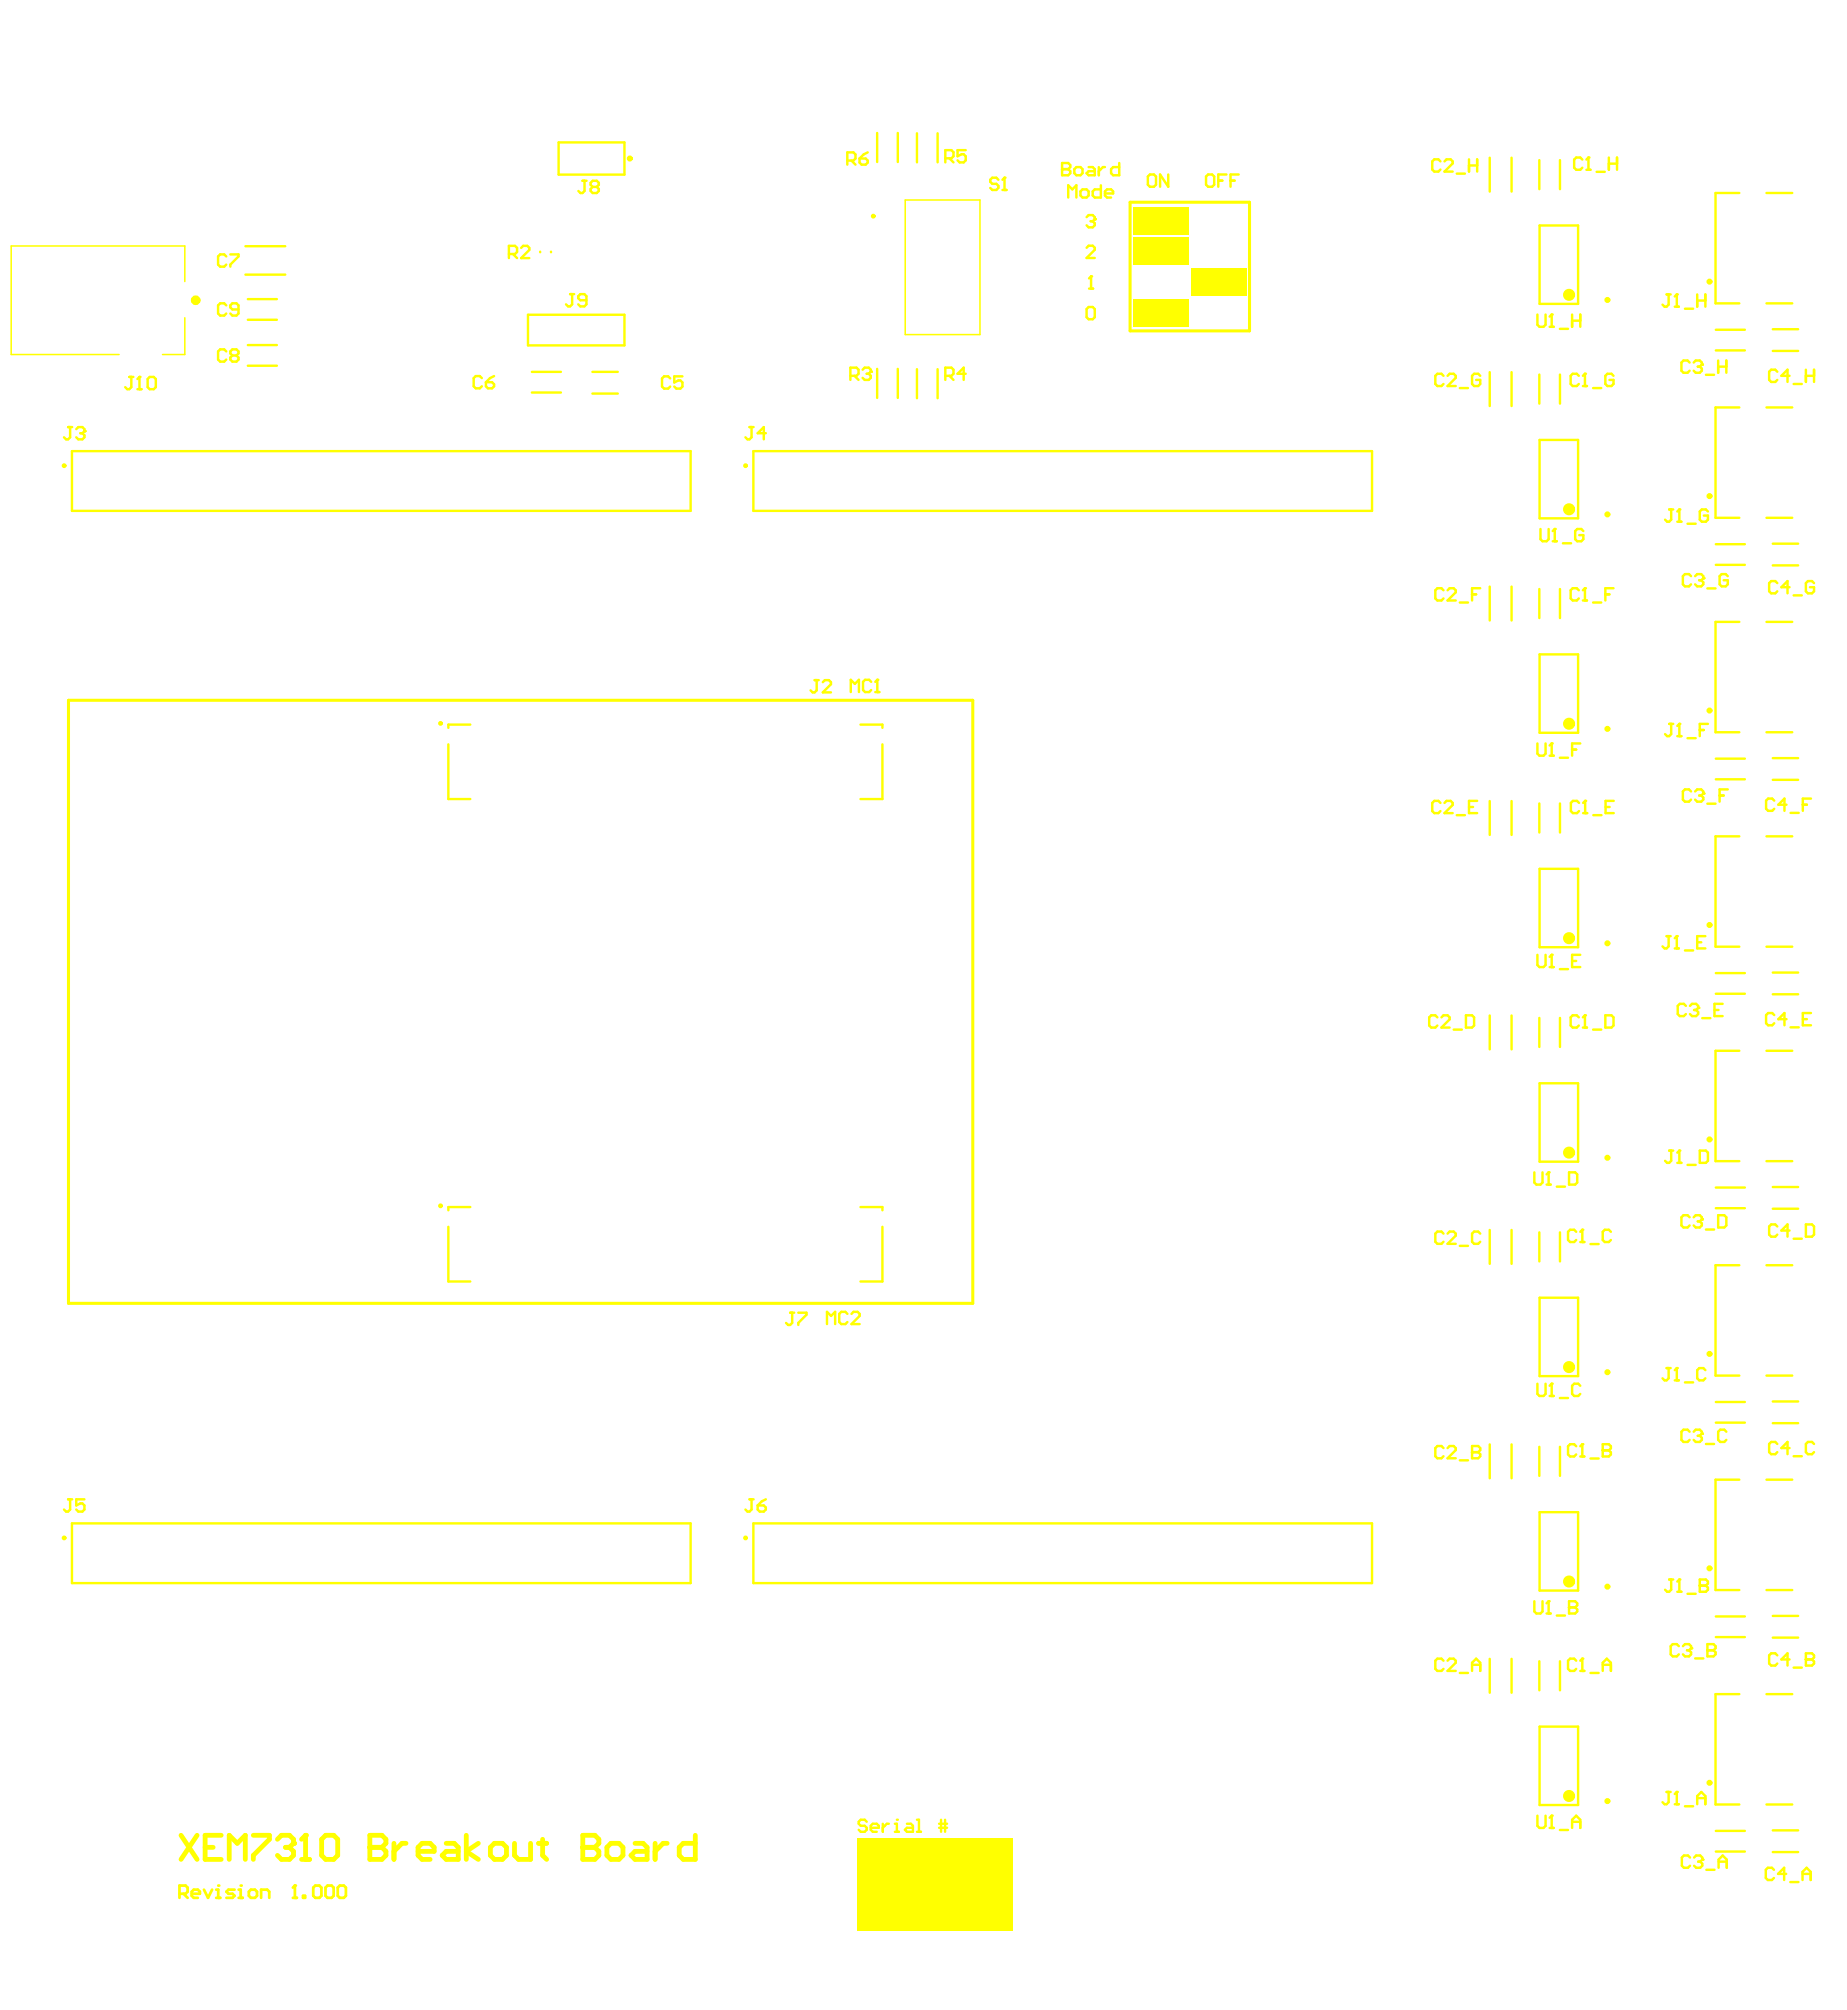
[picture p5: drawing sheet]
<svg xmlns="http://www.w3.org/2000/svg" width="509mm" height="555mm" viewBox="0 0 509 555" stroke-linecap="round" stroke-linejoin="round" font-family="sans-serif">
<path d="M311.7 55.8h32.9v35.5h-32.9zM18.9 193.2h249.4v166.4h-249.4z" fill="none" stroke="#ff0" stroke-width=".84"/>
<g fill="none" stroke="#ff0" stroke-width=".66">
<path d="M154.1 39.3h18.1v8.9h-18.1zM241.9 36.7v8M247.6 36.7v8M252.9 36.8v8M258.6 36.8v8M410.9 43.5v9.4M416.9 43.5v9.4M424.6 44.2v8M430.2 44.2v8M479.7 53.2h-6.6v30.5h6.6M487.2 53.2h7.1M67.7 75.8h11"/>
<path d="M67.7 67.9h11M149 69.4v.2M152 69.4v.2M424.6 62.2h10.6v21.6h-10.6zM68.3 82.5h8.1M68.3 88.2h8.1M68.3 95.2h8.1M145.6 86.8h26.6v8.5h-26.6zM473.2 91h8M473.2 96.7h8M487.2 83.7h7.1M488.9 90.8h7"/>
<path d="M488.9 96.8h7M68.3 100.9h8.1M146.7 108.3h8M146.7 102.6h8M163.4 102.6h7M163.4 108.6h7M241.9 101.8v8M247.6 101.8v8M252.9 101.9v8M258.6 101.9v8M410.9 102.7v9.3M416.9 102.7v9.3"/>
<path d="M424.6 103.3v8.1M430.2 103.3v8.1M479.7 112.4h-6.6v30.5h6.6M487.2 112.4h7.1M19.8 124.5h170.7v16.5h-170.7zM207.8 124.5h170.6v16.5h-170.6zM424.6 121.4h10.6v21.6h-10.6zM473.2 150.1h8M473.2 155.8h8M487.2 142.9h7.1M488.9 156h7M488.9 150h7"/>
<path d="M410.9 161.8v9.4M416.9 161.8v9.4M424.6 162.5v8M430.2 162.5v8M479.7 171.6h-6.6v30.4h6.6M487.2 171.6h7.1M129.7 199.9h-6v.9M237.3 199.9h6.1v.9M424.6 180.5h10.6v21.7h-10.6zM123.7 205.4v15.1h6M243.4 205.4v15.1h-6.1M473.2 209.3h8"/>
<path d="M473.2 215h8M487.2 202h7.1M488.9 215.2h7M488.9 209.2h7M410.9 221v9.4M416.9 221v9.4M424.6 221.7v8M424.6 239.7h10.6v21.6h-10.6zM430.2 221.7v8M479.7 230.7h-6.6v30.5h6.6M487.2 230.7h7.1M473.2 268.5h8"/>
<path d="M473.2 274.2h8M487.2 261.2h7.1M488.9 274.3h7M488.9 268.3h7M410.9 280.2v9.3M416.9 280.2v9.3M424.6 280.8v8.1M424.6 298.9h10.6v21.6h-10.6zM430.2 280.8v8.1M479.7 289.9h-6.6v30.5h6.6M487.2 289.9h7.1M123.7 338.5v15.1h6"/>
<path d="M129.7 333h-6v.9M237.3 333h6.1v.9M243.4 338.5v15.1h-6.1M410.9 339.3v9.4M416.9 339.3v9.4M473.2 327.6h8M473.2 333.3h8M487.2 320.4h7.1M488.9 333.5h7M488.9 327.5h7M424.6 340v8M424.6 358h10.6v21.7h-10.6z"/>
<path d="M430.2 340v8M479.7 349.1h-6.6v30.4h6.6M487.2 349.1h7.1M487.2 379.5h7.1M410.9 398.5v9.4M416.9 398.5v9.4M424.6 399.2v8M430.2 399.2v8M473.2 386.8h8M473.2 392.5h8M488.9 392.7h7M488.9 386.7h7"/>
<path d="M424.6 417.2h10.6v21.6h-10.6zM479.7 408.3h-6.6v30.4h6.6M487.2 408.3h7.1M19.8 420.3h170.7v16.5h-170.7zM207.8 420.3h170.6v16.5h-170.6zM487.2 438.7h7.1M410.9 457.7v9.3M416.9 457.7v9.3M424.6 458.3v8.1M430.2 458.3v8.1M473.2 446h8M473.2 451.7h8"/>
<path d="M488.9 451.8h7M488.9 445.8h7M424.6 476.4h10.6v21.6h-10.6zM479.7 467.4h-6.6v30.5h6.6M487.2 467.4h7.1M487.2 497.9h7.1M473.2 510.8h8M473.2 505.2h8M488.9 505h7M488.9 511h7"/>
</g>
<path d="M249.7 55.2h20.6v37.1h-20.6zM51 77.7v-9.8h-47.9v29.9h29.7M51 87.7v10.1h-6.2" fill="none" stroke="#ff0" stroke-width=".42"/>
<g fill="#ff0">
<path d="M312.5 82.4h15.2v7.6h-15.2z" fill-rule="evenodd"/>
<path d="M312.5 65.5h15.2v7.6h-15.2z" fill-rule="evenodd"/>
<path d="M328.6 74h15.2v7.6h-15.2z" fill-rule="evenodd"/>
<path d="M312.5 57.1h15.2v7.6h-15.2z" fill-rule="evenodd"/>
<path d="M236.4 507h43v25.6h-43z" fill-rule="evenodd"/>
</g>
<path d="M294.6 54.5v-3.4l1.1 1.1 1.2-1.1v3.4M298.6 52.2h1.1l.5 .6v1.1l-.5 .6h-1.1l-.6-.6v-1.1zM303.6 51.1v3.4h-1.7l-.5-.6v-1.1l.5-.6h1.7M304.8 53.4h2.2v-.6l-.6-.6h-1.1l-.5 .6v1.1l.5 .6h1.1M300.4 79.6h1.1M300.9 76.2v3.4M300.3 84.7h1.1l.5 .6v2.2l-.5 .6h-1.1l-.6-.6v-2.2z" fill="none" stroke="#ff0" stroke-width=".68"/>
<circle cx="300.9" cy="76.2" r=".34" fill="#ff0"/>
<path d="M299.7 59.9l.6-.6h1.1l.5 .6v.6M299.7 68.4l.6-.6h1.1l.5 .6v.5l-2.2 2.3h2.2M300.9 76.2l-.5 .6" fill="none" stroke="#ff0" stroke-width=".68"/>
<circle cx="301.9" cy="60.5" r=".34" fill="#ff0"/>
<path d="M292.9 45v3.4h1.7l.6-.6v-.6l-.6-.5h-1.7M300.8 61h.6M301.4 61l.5 .6v.6l-.5 .5h-1.1l-.6-.5M301.9 60.5l-.5 .5" fill="none" stroke="#ff0" stroke-width=".68"/>
<circle cx="292.9" cy="46.7" r=".34" fill="#ff0"/>
<g fill="none" stroke="#ff0" stroke-width=".68">
<path d="M292.9 45h1.7l.6 .5v.6l-.6 .6h-1.7M296.9 46.1h1.1l.6 .6v1.1l-.6 .6h-1.1l-.6-.6v-1.1zM300.2 46.1h1.2l.5 .6v1.7h-1.7l-.5-.6 .5-.6h1.7M303.1 46.1v2.3M304.8 46.1h-.6l-1.1 1.1M308.7 45v3.4h-1.7l-.6-.6v-1.1l.6-.6h1.7M317.1 48.1h1.2l.5 .6v2.3l-.5 .5h-1.2l-.5-.5v-2.3zM322.2 48.1v3.4l-2.2-3.4v3.4M333.2 48.1h1.1l.6 .6v2.3l-.6 .5h-1.1l-.6-.5v-2.3zM336 49.8h1.1M338.3 48.1h-2.3v3.4M339.4 49.8h1.1"/>
<path d="M341.6 48.1h-2.2v3.4"/>
</g>
<path d="M80.8 523.6h1.1M81.3 520.2v3.4" fill="none" stroke="#ff0" stroke-width=".76"/>
<circle cx="81.3" cy="520.2" r=".38" fill="#ff0"/>
<path d="M81.3 520.2l-.5 .6M83.6 523.1h.5v.5h-.5zM86.4 520.8l.6-.6h1.1l.5 .6v2.3l-.5 .5h-1.1l-.6-.5zM90.3 520.2h1.2l.5 .6v2.3l-.5 .5h-1.2l-.5-.5v-2.3zM93.7 520.2h1.1l.6 .6v2.3l-.6 .5h-1.1l-.5-.5v-2.3z" fill="none" stroke="#ff0" stroke-width=".76"/>
<path d="M234.6 190.9v-3.3l1.2 1.1 1.1-1.1v3.3M240.3 188.1l-.6-.5h-1.1l-.6 .5v2.3l.6 .5h1.1l.6-.5M241.4 190.9h1.1M242 187.6v3.3" fill="none" stroke="#ff0" stroke-width=".68"/>
<circle cx="242" cy="187.6" r=".34" fill="#ff0"/>
<path d="M242 187.6l-.6 .5M228.1 365.3v-3.4l1.1 1.2 1.1-1.2v3.4M233.7 362.5l-.5-.6h-1.2l-.5 .6v2.3l.5 .5h1.2l.5-.5M234.8 362.5l.6-.6h1.1l.6 .6v.6l-2.3 2.2h2.3" fill="none" stroke="#ff0" stroke-width=".68"/>
<path d="M49.9 506.4l4.5 6.6M54.4 506.4l-4.5 6.6M56.6 509.7h2.2M61 506.4h-4.4v6.6h4.4M63.2 513v-6.6l2.2 2.2 2.3-2.2v6.6M69.9 506.4h4.4v1.1l-4.4 4.4v1.1M76.5 507.5l1.1-1.1h2.2l1.2 1.1v1.1" fill="none" stroke="#ff0" stroke-width="1.3"/>
<circle cx="81" cy="508.6" r=".66" fill="#ff0"/>
<path d="M78.7 509.7h1.1M79.8 509.7l1.2 1.1v1.1l-1.2 1.1h-2.2l-1.1-1.1M81 508.6l-1.2 1.1M83.2 513h2.2M84.3 506.4v6.6" fill="none" stroke="#ff0" stroke-width="1.3"/>
<circle cx="84.3" cy="506.4" r=".66" fill="#ff0"/>
<path d="M84.3 506.4l-1.1 1.1M89.8 506.4h2.2l1.1 1.1v4.4l-1.1 1.1h-2.2l-1.1-1.1v-4.4zM102 506.4v6.6h3.3l1.1-1.1v-1.1l-1.1-1.1h-3.3" fill="none" stroke="#ff0" stroke-width="1.3"/>
<circle cx="102" cy="509.7" r=".66" fill="#ff0"/>
<path d="M102 506.4h3.3l1.1 1.1v1.1l-1.1 1.1h-3.3M108.7 508.6v4.4M112 508.6h-1.1l-2.2 2.2M115.3 510.8h4.4v-1.1l-1.1-1.1h-2.2l-1.1 1.1v2.2l1.1 1.1h2.2M123.1 508.6h2.2l1.1 1.1v3.3h-3.3l-1.1-1.1 1.1-1.1h3.3M128.6 506.4v6.6M131.9 508.6l-3.3 2.2 3.3 2.2M136.4 508.6h2.2l1.1 1.1v2.2l-1.1 1.1h-2.2l-1.1-1.1v-2.2zM141.9 508.6v3.3l1.1 1.1h3.3v-4.4M148.5 508.6h2.3M149.7 507.5v4.4l1.1 1.1M160.7 506.4v6.6h3.4l1.1-1.1v-1.1l-1.1-1.1h-3.4" fill="none" stroke="#ff0" stroke-width="1.3"/>
<circle cx="160.7" cy="509.7" r=".66" fill="#ff0"/>
<path d="M160.7 506.4h3.4l1.1 1.1v1.1l-1.1 1.1h-3.4M168.5 508.6h2.2l1.1 1.1v2.2l-1.1 1.1h-2.2l-1.1-1.1v-2.2zM175.1 508.6h2.3l1.1 1.1v3.3h-3.4l-1.1-1.1 1.1-1.1h3.4M180.7 508.6v4.4M184 508.6h-1.1l-2.2 2.2M191.8 506.4v6.6h-3.4l-1.1-1.1v-2.2l1.1-1.1h3.4" fill="none" stroke="#ff0" stroke-width="1.3"/>
<path d="M49.5 522.5h1.7l.5-.6v-1.1l-.5-.6h-1.7v3.4M50.6 522.5l1.1 1.1M52.9 522.5h2.2v-.6l-.5-.5h-1.2l-.5 .5v1.2l.5 .5h1.2M56.3 521.4l1.1 2.2 1.1-2.2M59.6 523.6h1.2M59.6 521.4h.6v2.2" fill="none" stroke="#ff0" stroke-width=".76"/>
<circle cx="60.2" cy="520.2" r=".38" fill="#ff0"/>
<path d="M64.7 521.4h-1.7l-.6 .5 .6 .6h1.1l.6 .6-.6 .5h-1.7M65.8 523.6h1.1M65.8 521.4h.6v2.2" fill="none" stroke="#ff0" stroke-width=".76"/>
<circle cx="66.4" cy="520.2" r=".38" fill="#ff0"/>
<path d="M69.2 521.4h1.1l.6 .5v1.2l-.6 .5h-1.1l-.6-.5v-1.2zM72 523.6v-2.2h1.7l.6 .5v1.7" fill="none" stroke="#ff0" stroke-width=".76"/>
<path d="M239 502.6l-.5-.5h-1.1l-.6 .5v.6l.6 .5h1.1l.5 .6v.5l-.5 .6h-1.1l-.6-.6M240.2 504.3h2.2v-.6l-.6-.5h-1.1l-.5 .5v1.1l.5 .6h1.1M243.5 503.2v2.2M245.1 503.2h-.5l-1.1 1.1M246.8 505.4h1.1M246.8 503.2h.6v2.2" fill="none" stroke="#ff0" stroke-width=".66"/>
<circle cx="247.4" cy="502.1" r=".33" fill="#ff0"/>
<path d="M250.1 503.2h1.1l.6 .5v1.7h-1.7l-.5-.6 .5-.5h1.7M252.9 505.4h1.1M252.9 502.1h.6v3.3M259 503.2h2.2M259 504.3h2.2M259.5 502.1v3.3M260.7 502.1v3.3" fill="none" stroke="#ff0" stroke-width=".66"/>
<path d="M459.7 81.2h1.1M460.2 81.2v2.9l-.5 .5h-.6l-.6-.5M461.9 84.6h1.1M462.5 81.2v3.4" fill="none" stroke="#ff0" stroke-width=".68"/>
<circle cx="462.5" cy="81.2" r=".34" fill="#ff0"/>
<path d="M462.5 81.2l-.6 .6M464.7 85.2h2.3M468.1 81.2v3.4M468.1 82.9h2.2M470.3 81.2v3.4M460.4 140.6h1.1M460.9 140.6v2.8l-.5 .5h-.6l-.6-.5M462.6 143.9h1.1M463.2 140.6v3.3" fill="none" stroke="#ff0" stroke-width=".68"/>
<circle cx="463.2" cy="140.6" r=".34" fill="#ff0"/>
<path d="M463.2 140.6l-.6 .5M465.4 144.5h2.3M471.1 141.1l-.6-.5h-1.1l-.6 .5v2.3l.6 .5h1.1l.6-.5v-1.2h-1.2M460.4 199.7h1.1M460.9 199.7v2.8l-.5 .6h-.6l-.6-.6M463.2 199.7v3.4M462.6 203.1h1.1" fill="none" stroke="#ff0" stroke-width=".68"/>
<circle cx="463.2" cy="199.7" r=".34" fill="#ff0"/>
<path d="M463.2 199.7l-.6 .6M471.1 199.7h-2.3v3.4M465.4 203.7h2.3M468.8 201.4h1.1M459.7 258.3h1.1M460.2 258.3v2.8l-.5 .6h-.6l-.6-.6M462.5 258.3v3.4M461.9 261.7h1.1" fill="none" stroke="#ff0" stroke-width=".68"/>
<circle cx="462.5" cy="258.3" r=".34" fill="#ff0"/>
<path d="M462.5 258.3l-.6 .6M468.1 260h1.1M470.3 258.3h-2.2v3.4h2.2M464.7 262.2h2.3M460.4 317.5h1.1M460.9 317.5v2.8l-.5 .5h-.6l-.6-.5M463.2 317.5v3.3M462.6 320.8h1.1" fill="none" stroke="#ff0" stroke-width=".68"/>
<circle cx="463.2" cy="317.5" r=".34" fill="#ff0"/>
<path d="M463.2 317.5l-.6 .5M468.8 317.5h1.7l.6 .5v2.3l-.6 .5h-1.7zM465.4 321.4h2.3M459.7 377.5h1.1M460.2 377.5v2.8l-.5 .5h-.6l-.6-.5M462.5 377.5v3.3M461.9 380.8h1.1" fill="none" stroke="#ff0" stroke-width=".68"/>
<circle cx="462.5" cy="377.5" r=".34" fill="#ff0"/>
<path d="M462.5 377.5l-.6 .5M470.3 378l-.5-.5h-1.1l-.6 .5v2.3l.6 .5h1.1l.5-.5M464.7 381.4h2.3M460.4 435.8h1.1M460.9 435.8v2.8l-.5 .6h-.6l-.6-.6M462.6 439.2h1.1M463.2 435.8v3.4" fill="none" stroke="#ff0" stroke-width=".68"/>
<circle cx="463.2" cy="435.8" r=".34" fill="#ff0"/>
<path d="M463.2 435.8l-.6 .6M465.4 439.7h2.3M468.8 435.8v3.4h1.7l.6-.6v-.6l-.6-.5h-1.7" fill="none" stroke="#ff0" stroke-width=".68"/>
<circle cx="468.8" cy="437.5" r=".34" fill="#ff0"/>
<path d="M468.8 435.8h1.7l.6 .6v.5l-.6 .6h-1.7M459.7 494.4h1.1M460.2 494.4v2.8l-.5 .6h-.6l-.6-.6M461.9 497.8h1.1M462.5 494.4v3.4" fill="none" stroke="#ff0" stroke-width=".68"/>
<circle cx="462.5" cy="494.4" r=".34" fill="#ff0"/>
<path d="M424 86.8v2.8l.6 .6h1.1l.6-.6v-2.8M427.4 90.2h1.1M428 86.8v3.4M462.5 494.4l-.6 .6M464.7 498.4h2.3M468.1 497.8v-2.3l1.1-1.1 1.1 1.1v2.3M468.1 496.1h2.2" fill="none" stroke="#ff0" stroke-width=".68"/>
<circle cx="428" cy="86.8" r=".34" fill="#ff0"/>
<path d="M428 86.8l-.6 .6M430.2 90.7h2.3M433.6 86.8v3.4M433.6 88.5h2.2M435.8 86.8v3.4M424.9 146v2.8l.5 .5h1.2l.5-.5v-2.8M428.2 149.3h1.2M428.8 146v3.3" fill="none" stroke="#ff0" stroke-width=".68"/>
<circle cx="428.8" cy="146" r=".34" fill="#ff0"/>
<path d="M428.8 146l-.6 .5M431.1 149.9h2.2M436.7 146.5l-.6-.5h-1.1l-.6 .5v2.3l.6 .5h1.1l.6-.5v-1.2h-1.1M424 205.1v2.8l.6 .6h1.1l.6-.6v-2.8M427.4 208.5h1.1M428 205.1v3.4" fill="none" stroke="#ff0" stroke-width=".68"/>
<circle cx="428" cy="205.1" r=".34" fill="#ff0"/>
<path d="M428 205.1l-.6 .6M430.2 209.1h2.3M433.6 206.8h1.1M435.8 205.1h-2.2v3.4M424 263.4v2.9l.6 .5h1.1l.6-.5v-2.9M427.4 266.8h1.1M428 263.4v3.4" fill="none" stroke="#ff0" stroke-width=".68"/>
<circle cx="428" cy="263.4" r=".34" fill="#ff0"/>
<path d="M428 263.4l-.6 .6M430.2 267.4h2.3M433.6 265.1h1.1M435.8 263.4h-2.2v3.4h2.2M423.2 323.5v2.8l.5 .5h1.2l.5-.5v-2.8M426.6 326.8h1.1M427.1 323.5v3.3" fill="none" stroke="#ff0" stroke-width=".68"/>
<circle cx="427.1" cy="323.5" r=".34" fill="#ff0"/>
<path d="M427.1 323.5l-.5 .5M429.4 327.4h2.2M432.7 323.5h1.7l.6 .5v2.3l-.6 .5h-1.7zM424 381.8v2.8l.6 .6h1.1l.6-.6v-2.8M427.4 385.2h1.1M428 381.8v3.4" fill="none" stroke="#ff0" stroke-width=".68"/>
<circle cx="428" cy="381.8" r=".34" fill="#ff0"/>
<path d="M428 381.8l-.6 .5M430.2 385.7h2.3M435.8 382.3l-.5-.5h-1.1l-.6 .5v2.3l.6 .6h1.1l.5-.6M423.2 441.8v2.8l.5 .6h1.2l.5-.6v-2.8M426.6 445.2h1.1M427.1 441.8v3.4" fill="none" stroke="#ff0" stroke-width=".68"/>
<circle cx="427.1" cy="441.8" r=".34" fill="#ff0"/>
<path d="M427.1 441.8l-.5 .6M429.4 445.7h2.2M432.7 441.8v3.4h1.7l.6-.6v-.6l-.6-.5h-1.7" fill="none" stroke="#ff0" stroke-width=".68"/>
<circle cx="432.7" cy="443.5" r=".34" fill="#ff0"/>
<path d="M432.7 441.8h1.7l.6 .6v.5l-.6 .6h-1.7M424 501v2.8l.6 .5h1.1l.6-.5v-2.8M427.4 504.3h1.1M428 501v3.3" fill="none" stroke="#ff0" stroke-width=".68"/>
<circle cx="428" cy="501" r=".34" fill="#ff0"/>
<path d="M275.4 49.6l-.6-.6h-1.1l-.6 .6v.6l.6 .5h1.1l.6 .6v.5l-.6 .6h-1.1l-.6-.6M276.5 52.4h1.1M277 49v3.4M428 501l-.6 .5M430.2 504.9h2.3M433.6 504.3v-2.2l1.1-1.1 1.1 1.1v2.2M433.6 502.6h2.2" fill="none" stroke="#ff0" stroke-width=".68"/>
<circle cx="277" cy="49" r=".34" fill="#ff0"/>
<g fill="none" stroke="#ff0" stroke-width=".68">
<path d="M233.7 44.3h1.7l.5-.6v-1.1l-.5-.6h-1.7v3.4M234.8 44.3l1.1 1.1M237.1 43.7h1.7l.5 .6v.6l-.5 .5h-1.2l-.5-.5zM239.3 42l-1.1 .6-1.1 1.1M260.7 43.7h1.7l.6-.6v-1.1l-.6-.6h-1.7v3.4M261.8 43.7l1.2 1.1M266.4 41.4h-2.3v1.7l1.1-.5h.6l.6 .5v1.1l-.6 .6h-1.1l-.6-.6M277 49l-.5 .6M234.5 103.7h1.7l.6-.6v-1.1l-.6-.6h-1.7v3.4M235.7 103.7l1.1 1.1M237.9 102l.6-.6h1.1l.6 .6v.6M260.7 103.7h1.7l.6-.6v-1.1l-.6-.6h-1.7v3.4"/>
<path d="M261.8 103.7l1.2 1.1M266.4 103.1h-2.3l1.7-1.7v3.4"/>
</g>
<circle cx="240.2" cy="102.6" r=".34" fill="#ff0"/>
<path d="M140.4 70.1h1.6l.6-.6v-1.1l-.6-.6h-1.6v3.4M141.5 70.1l1.1 1.1M143.7 68.4l.6-.6h1.1l.6 .6v.6l-2.3 2.2h2.3M35.7 104h1.1M36.2 104v2.8l-.5 .6h-.6l-.6-.6M37.9 107.4h1.1M38.5 104v3.4M239 103.1h.6M239.6 103.1l.6 .6v.6l-.6 .5h-1.1l-.6-.5M240.2 102.6l-.6 .5" fill="none" stroke="#ff0" stroke-width=".68"/>
<circle cx="38.5" cy="104" r=".34" fill="#ff0"/>
<g fill="none" stroke="#ff0" stroke-width=".68">
<path d="M160.7 49.9h1.1M161.2 49.9v2.8l-.5 .6h-.6l-.6-.6M163.5 51.6l-.6-.6v-.6l.6-.5h1.1l.6 .5v.6l-.6 .6M163.5 51.6l-.6 .5v.6l.6 .6h1.1l.6-.6v-.6l-.6-.5M163.5 51.6h1.1M157.2 81.2h1.2M157.8 81.2v2.8l-.6 .5h-.5l-.6-.5M161.7 82.8h-1.7l-.5-.5v-.6l.5-.5h1.2l.5 .5v2.3l-.5 .5h-1.2l-.5-.5M18.8 117.8h1.1M19.3 117.8v2.9l-.5 .5h-.6l-.5-.5M21 118.4l.6-.6h1.1l.6 .6v.6M38.5 104l-.6 .6"/>
<path d="M41.3 104h1.1l.6 .6v2.2l-.6 .6h-1.1l-.6-.6v-2.2zM206.7 117.8h1.1M207.3 117.8v2.9l-.6 .5h-.5l-.6-.5M211.2 119.5h-2.2l1.7-1.7v3.4M217.9 362.2h1.2M218.5 362.2v2.8l-.6 .6h-.5l-.6-.6M220.2 362.2h2.2v.5l-2.2 2.3v.6M18.8 413.7h1.1M19.3 413.7v2.8l-.5 .6h-.6l-.5-.6M23.3 413.7h-2.3v1.7l1.2-.6h.5l.6 .6v1.1l-.6 .6h-1.1l-.6-.6M206.7 413.7h1.1M207.3 413.7v2.8l-.6 .6h-.5l-.6-.6"/>
<path d="M209 415.4h1.7l.5 .5v.6l-.5 .6h-1.2l-.5-.6zM211.2 413.7l-1.1 .5-1.1 1.2"/>
</g>
<circle cx="23.3" cy="119" r=".34" fill="#ff0"/>
<g fill="none" stroke="#ff0" stroke-width=".68">
<path d="M62.4 70.8l-.6-.6h-1.1l-.6 .6v2.2l.6 .6h1.1l.6-.6M63.5 70.2h2.3v.6l-2.3 2.2v.6M62.4 84.3l-.6-.6h-1.1l-.6 .6v2.2l.6 .6h1.1l.6-.6M62.4 97l-.6-.6h-1.1l-.6 .6v2.2l.6 .6h1.1l.6-.6M64.1 98.1l-.6-.6v-.5l.6-.6h1.1l.6 .6v.5l-.6 .6M64.1 98.1l-.6 .5v.6l.6 .6h1.1l.6-.6v-.6l-.6-.5M64.1 98.1h1.1M65.8 85.4h-1.7l-.6-.6v-.5l.6-.6h1.1l.6 .6v2.2l-.6 .6h-1.1l-.6-.6M22.2 119.5h.5M22.7 119.5l.6 .6v.6l-.6 .5h-1.1l-.6-.5M23.3 119l-.6 .5M132.9 104.3l-.6-.5h-1.1l-.6 .5v2.3l.6 .5h1.1l.6-.5"/>
<path d="M134 105.5h1.7l.6 .5v.6l-.6 .5h-1.1l-.6-.5zM136.3 103.8l-1.2 .5-1.1 1.2M184.8 104.4l-.5-.6h-1.1l-.6 .6v2.3l.6 .5h1.1l.5-.5M188.2 103.8h-2.2v1.7l1.1-.5h.6l.5 .5v1.2l-.5 .5h-1.2l-.5-.5M490.2 102.6l-.6-.6h-1.1l-.6 .6v2.2l.6 .6h1.1l.6-.6M493.6 103.7h-2.3l1.7-1.7v3.4M494.7 105.9h2.2M498.1 103.7h2.2M498.1 102v3.4M500.3 102v3.4M490.2 160.9l-.6-.6h-1.1l-.6 .6v2.2l.6 .6h1.1l.6-.6M493.6 162h-2.3l1.7-1.7v3.4"/>
<path d="M494.7 164.3h2.2M500.3 160.9l-.5-.6h-1.2l-.5 .6v2.2l.5 .6h1.2l.5-.6v-1.1h-1.1M224.7 187.7h1.1M225.2 187.7v2.8l-.5 .5h-.6l-.5-.5M226.9 188.2l.6-.5h1.1l.6 .5v.6l-2.3 2.2h2.3M489.3 220.9l-.5-.6h-1.1l-.6 .6v2.3l.6 .5h1.1l.5-.5M492.7 222h-2.2l1.7-1.7v3.4M493.8 224.3h2.3M497.2 222h1.2M499.5 220.3h-2.3v3.4M499.5 279.5h-2.3v3.4h2.3M489.3 280.1l-.5-.6h-1.1l-.6 .6v2.2l.6 .6h1.1l.5-.6"/>
<path d="M492.7 281.2h-2.2l1.7-1.7v3.4M493.8 283.4h2.3M497.2 281.2h1.2M490.2 338.4l-.6-.6h-1.1l-.6 .6v2.2l.6 .6h1.1l.6-.6M493.6 339.5h-2.3l1.7-1.7v3.4M498.1 337.8h1.7l.5 .6v2.2l-.5 .6h-1.7zM494.7 341.8h2.2M490.2 398.4l-.6-.6h-1.1l-.6 .6v2.3l.6 .5h1.1l.6-.5M493.6 399.5h-2.3l1.7-1.7v3.4M500.3 398.4l-.5-.6h-1.2l-.5 .6v2.3l.5 .5h1.2l.5-.5M494.7 401.8h2.2M490.2 456.7l-.6-.5h-1.1l-.6 .5v2.3l.6 .5h1.1l.6-.5"/>
<path d="M493.6 457.8h-2.3l1.7-1.6v3.3M498.1 456.2v3.3h1.7l.5-.5v-.6l-.5-.6h-1.7M494.7 460.1h2.2"/>
</g>
<circle cx="498.1" cy="457.8" r=".34" fill="#ff0"/>
<path d="M466 100l-.6-.5h-1.1l-.6 .5v2.3l.6 .5h1.1l.6-.5M467.1 100l.6-.5h1.1l.6 .5v.6M498.1 456.2h1.7l.5 .5v.6l-.5 .5h-1.7M489.3 515.9l-.6-.6h-1.1l-.6 .6v2.2l.6 .6h1.1l.6-.6M492.6 517h-2.2l1.7-1.7v3.4M493.8 519.3h2.2M497.1 517h2.3M497.1 518.7v-2.2l1.2-1.2 1.1 1.2v2.2" fill="none" stroke="#ff0" stroke-width=".68"/>
<circle cx="469.4" cy="100.6" r=".34" fill="#ff0"/>
<path d="M473.9 99.5v3.3M476.1 99.5v3.3M468.3 101.2h.5M468.8 101.2l.6 .5v.6l-.6 .5h-1.1l-.6-.5M469.4 100.6l-.6 .6M470.5 103.4h2.3M473.9 101.2h2.2M466.4 159l-.6-.6h-1.1l-.6 .6v2.2l.6 .6h1.1l.6-.6M467.5 159l.6-.6h1.1l.6 .6v.5" fill="none" stroke="#ff0" stroke-width=".68"/>
<circle cx="469.8" cy="159.5" r=".34" fill="#ff0"/>
<path d="M469.8 159.5l-.6 .6M476.5 159l-.5-.6h-1.2l-.5 .6v2.2l.5 .6h1.2l.5-.6v-1.1h-1.1M468.6 160.1h.6M469.2 160.1l.6 .6v.5l-.6 .6h-1.1l-.6-.6M470.9 162.3h2.3M466.4 218.4l-.6-.6h-1.1l-.6 .6v2.2l.6 .6h1.1l.6-.6M467.5 218.4l.6-.6h1.1l.6 .6v.5" fill="none" stroke="#ff0" stroke-width=".68"/>
<circle cx="469.8" cy="218.9" r=".34" fill="#ff0"/>
<path d="M468.6 219.5h.6M469.2 219.5l.6 .6v.5l-.6 .6h-1.1l-.6-.6M469.8 218.9l-.6 .6M474.3 219.5h1.1M476.5 217.8h-2.2v3.4M470.9 221.7h2.3M465 277.5l-.6-.5h-1.1l-.6 .5v2.3l.6 .5h1.1l.6-.5M466.1 277.5l.6-.5h1.1l.6 .5v.6" fill="none" stroke="#ff0" stroke-width=".68"/>
<circle cx="468.4" cy="278.1" r=".34" fill="#ff0"/>
<path d="M467.2 278.7h.6M467.8 278.7l.6 .5v.6l-.6 .5h-1.1l-.6-.5M468.4 278.1l-.6 .6M472.9 278.7h1.1M475.1 277h-2.2v3.3h2.2M469.5 280.9h2.2M466 335.9l-.6-.6h-1.1l-.6 .6v2.2l.6 .6h1.1l.6-.6M467.1 335.9l.6-.6h1.1l.6 .6v.5" fill="none" stroke="#ff0" stroke-width=".68"/>
<circle cx="469.4" cy="336.4" r=".34" fill="#ff0"/>
<path d="M468.3 337h.5M468.8 337l.6 .5v.6l-.6 .6h-1.1l-.6-.6M469.4 336.4l-.6 .6M470.5 339.2h2.3M473.9 335.3h1.7l.5 .6v2.2l-.5 .6h-1.7zM466 395l-.6-.5h-1.1l-.6 .5v2.3l.6 .5h1.1l.6-.5M467.1 395l.6-.5h1.1l.6 .5v.6" fill="none" stroke="#ff0" stroke-width=".68"/>
<circle cx="469.4" cy="395.6" r=".34" fill="#ff0"/>
<path d="M468.3 396.1h.5M468.8 396.1l.6 .6v.6l-.6 .5h-1.1l-.6-.5M469.4 395.6l-.6 .5M470.5 398.4h2.3M476.1 395l-.5-.5h-1.2l-.5 .5v2.3l.5 .5h1.2l.5-.5M463 454.2l-.5-.6h-1.2l-.5 .6v2.2l.5 .6h1.2l.5-.6M464.2 454.2l.5-.6h1.1l.6 .6v.5" fill="none" stroke="#ff0" stroke-width=".68"/>
<circle cx="466.4" cy="454.7" r=".34" fill="#ff0"/>
<path d="M465.3 455.3h.5M465.8 455.3l.6 .6v.5l-.6 .6h-1.1l-.5-.6M466.4 454.7l-.6 .6M467.5 457.6h2.3M470.9 453.6v3.4h1.7l.6-.6v-.5l-.6-.6h-1.7" fill="none" stroke="#ff0" stroke-width=".68"/>
<circle cx="470.9" cy="455.3" r=".34" fill="#ff0"/>
<path d="M470.9 453.6h1.7l.6 .6v.5l-.6 .6h-1.7M466.1 512.5l-.5-.6h-1.2l-.5 .6v2.3l.5 .5h1.2l.5-.5M467.2 512.5l.6-.6h1.1l.6 .6v.6" fill="none" stroke="#ff0" stroke-width=".68"/>
<circle cx="469.5" cy="513.1" r=".34" fill="#ff0"/>
<g fill="none" stroke="#ff0" stroke-width=".68">
<path d="M397.3 44.5l-.6-.5h-1.1l-.6 .5v2.3l.6 .5h1.1l.6-.5M398.4 44.5l.6-.5h1.1l.6 .5v.6l-2.3 2.2h2.3M401.8 47.9h2.2M405.2 44v3.3M405.2 45.7h2.2M407.4 44v3.3M398.1 103.7l-.5-.6h-1.2l-.5 .6v2.2l.5 .6h1.2l.5-.6M399.2 103.7l.6-.6h1.1l.6 .6v.6l-2.3 2.2h2.3M402.6 107.1h2.3M408.3 103.7l-.6-.6h-1.1l-.6 .6v2.2l.6 .6h1.1l.6-.6v-1.1h-1.2M398.1 162.9l-.5-.6h-1.2l-.5 .6v2.2l.5 .6h1.2l.5-.6M399.2 162.9l.6-.6h1.1l.6 .6v.5l-2.3 2.3h2.3"/>
<path d="M402.6 166.2h2.3M406 164h1.1M408.3 162.3h-2.3v3.4M397.3 221.5l-.6-.5h-1.1l-.6 .5v2.3l.6 .5h1.1l.6-.5M398.4 221.5l.6-.5h1.1l.6 .5v.6l-2.3 2.2h2.3M401.8 224.9h2.2M405.2 222.7h1.1M407.4 221h-2.2v3.3h2.2M396.4 280.7l-.5-.6h-1.2l-.5 .6v2.2l.5 .6h1.2l.5-.6M397.6 280.7l.5-.6h1.1l.6 .6v.6l-2.2 2.2h2.2M400.9 284.1h2.3M404.3 280.1h1.7l.6 .6v2.2l-.6 .6h-1.7z"/>
<path d="M398.1 340.4l-.5-.6h-1.2l-.5 .6v2.2l.5 .6h1.2l.5-.6M399.2 340.4l.6-.6h1.1l.6 .6v.5l-2.3 2.3h2.3M402.6 343.7h2.3M408.3 340.4l-.6-.6h-1.1l-.6 .6v2.2l.6 .6h1.1l.6-.6M398.1 399.5l-.5-.5h-1.2l-.5 .5v2.3l.5 .5h1.2l.5-.5M399.2 399.5l.6-.5h1.1l.6 .5v.6l-2.3 2.2h2.3M406 399v3.3h1.7l.6-.5v-.6l-.6-.5h-1.7M402.6 402.9h2.3M468.4 513.6h.5M468.9 513.6l.6 .6v.6l-.6 .5h-1.1l-.6-.5M469.5 513.1l-.6 .5M470.6 515.9h2.3"/>
<path d="M474 513.6h2.2M474 515.3v-2.2l1.1-1.2 1.1 1.2v2.2"/>
</g>
<circle cx="406" cy="400.7" r=".34" fill="#ff0"/>
<path d="M436.4 44l-.6-.5h-1.1l-.5 .5v2.3l.5 .5h1.1l.6-.5M437.5 46.8h1.2M438.1 43.5v3.3M406 399h1.7l.6 .5v.6l-.6 .6h-1.7M398.1 458.2l-.5-.6h-1.2l-.5 .6v2.2l.5 .6h1.2l.5-.6M399.2 458.2l.6-.6h1.1l.6 .6v.6l-2.3 2.2h2.3M406 459.3h2.3M402.6 461.6h2.3M406 461v-2.2l1.1-1.2 1.2 1.2v2.2" fill="none" stroke="#ff0" stroke-width=".68"/>
<circle cx="438.1" cy="43.5" r=".34" fill="#ff0"/>
<path d="M438.1 43.5l-.6 .5M440.4 47.4h2.2M443.7 43.5v3.3M443.7 45.2h2.3M446 43.5v3.3M435.4 103.7l-.5-.6h-1.1l-.6 .6v2.2l.6 .6h1.1l.5-.6M436.6 106.5h1.1M437.1 103.1v3.4" fill="none" stroke="#ff0" stroke-width=".68"/>
<circle cx="437.1" cy="103.1" r=".34" fill="#ff0"/>
<path d="M437.1 103.1l-.5 .6M439.4 107.1h2.2M445 103.7l-.5-.6h-1.2l-.5 .6v2.2l.5 .6h1.2l.5-.6v-1.1h-1.1M435.4 162.9l-.5-.6h-1.1l-.6 .6v2.2l.6 .6h1.1l.5-.6M436.6 165.7h1.1M437.1 162.3v3.4" fill="none" stroke="#ff0" stroke-width=".68"/>
<circle cx="437.1" cy="162.3" r=".34" fill="#ff0"/>
<path d="M437.1 162.3l-.5 .6M439.4 166.2h2.2M442.8 164h1.1M445 162.3h-2.2v3.4M435.5 221.5l-.6-.5h-1.1l-.5 .5v2.3l.5 .5h1.1l.6-.5M436.6 224.3h1.2M437.2 221v3.3" fill="none" stroke="#ff0" stroke-width=".68"/>
<circle cx="437.2" cy="221" r=".34" fill="#ff0"/>
<path d="M437.2 221l-.6 .5M439.4 224.9h2.3M442.8 222.7h1.2M445.1 221h-2.3v3.3h2.3M435.4 280.7l-.5-.6h-1.1l-.6 .6v2.2l.6 .6h1.1l.5-.6M436.6 283.5h1.1M437.1 280.1v3.4" fill="none" stroke="#ff0" stroke-width=".68"/>
<circle cx="437.1" cy="280.1" r=".34" fill="#ff0"/>
<path d="M437.1 280.1l-.5 .6M439.4 284.1h2.2M442.8 280.1h1.7l.5 .6v2.2l-.5 .6h-1.7zM434.7 339.9l-.5-.6h-1.2l-.5 .6v2.2l.5 .6h1.2l.5-.6M436.4 339.3v3.4M435.8 342.7h1.2" fill="none" stroke="#ff0" stroke-width=".68"/>
<circle cx="436.4" cy="339.3" r=".34" fill="#ff0"/>
<path d="M436.4 339.3l-.6 .6M444.3 339.9l-.6-.6h-1.1l-.6 .6v2.2l.6 .6h1.1l.6-.6M438.7 343.2h2.2M434.7 399l-.5-.5h-1.2l-.5 .5v2.3l.5 .5h1.2l.5-.5M436.4 398.5v3.3M435.8 401.8h1.2" fill="none" stroke="#ff0" stroke-width=".68"/>
<circle cx="436.4" cy="398.5" r=".34" fill="#ff0"/>
<path d="M436.4 398.5l-.6 .5M442 398.5v3.3h1.7l.6-.5v-.6l-.6-.5h-1.7M438.7 402.4h2.2" fill="none" stroke="#ff0" stroke-width=".68"/>
<circle cx="442" cy="400.2" r=".34" fill="#ff0"/>
<path d="M442 398.5h1.7l.6 .5v.6l-.6 .6h-1.7M434.7 458.2l-.5-.6h-1.2l-.5 .6v2.2l.5 .6h1.2l.5-.6M436.4 457.6v3.4M435.8 461h1.2" fill="none" stroke="#ff0" stroke-width=".68"/>
<circle cx="436.4" cy="457.6" r=".34" fill="#ff0"/>
<path d="M436.4 457.6l-.6 .6M442 459.3h2.3M438.7 461.6h2.2M442 461v-2.2l1.2-1.2 1.1 1.2v2.2" fill="none" stroke="#ff0" stroke-width=".68"/>
<g fill="none" stroke="#ff0" stroke-width=".83">
<circle cx="173.7" cy="43.7" r=".42"/>
<circle cx="471.5" cy="77.7" r=".42"/>
<circle cx="443.3" cy="82.8" r=".42"/>
<circle cx="471.5" cy="136.9" r=".42"/>
<circle cx="443.3" cy="141.9" r=".42"/>
<circle cx="471.5" cy="196" r=".42"/>
<circle cx="443.3" cy="201.1" r=".42"/>
<circle cx="471.5" cy="255.2" r=".42"/>
<circle cx="443.3" cy="260.3" r=".42"/>
<circle cx="443.3" cy="319.4" r=".42"/>
<circle cx="471.5" cy="314.4" r=".42"/>
<circle cx="443.3" cy="378.6" r=".42"/>
<circle cx="471.5" cy="373.5" r=".42"/>
<circle cx="443.3" cy="437.8" r=".42"/>
<circle cx="471.5" cy="432.7" r=".42"/>
<circle cx="443.3" cy="496.9" r=".42"/>
<circle cx="471.5" cy="491.9" r=".42"/>
</g>
<g fill="none" stroke="#ff0" stroke-width="1.7">
<circle cx="432.8" cy="81.3" r=".83"/>
<circle cx="432.8" cy="140.5" r=".83"/>
<circle cx="432.8" cy="199.7" r=".83"/>
<circle cx="432.8" cy="258.8" r=".83"/>
<circle cx="432.8" cy="318" r=".83"/>
<circle cx="432.8" cy="377.2" r=".83"/>
<circle cx="432.8" cy="436.3" r=".83"/>
<circle cx="432.8" cy="495.5" r=".83"/>
</g>
<g fill="none" stroke="#ff0" stroke-width=".66">
<circle cx="240.9" cy="59.6" r=".33"/>
<circle cx="17.7" cy="128.5" r=".33"/>
<circle cx="205.6" cy="128.5" r=".33"/>
<circle cx="121.5" cy="199.6" r=".33"/>
<circle cx="121.5" cy="332.7" r=".33"/>
<circle cx="17.7" cy="424.3" r=".33"/>
<circle cx="205.6" cy="424.3" r=".33"/>
</g>
<circle cx="54" cy="82.8" r=".66" fill="none" stroke="#ff0" stroke-width="1.3"/>
</svg>
